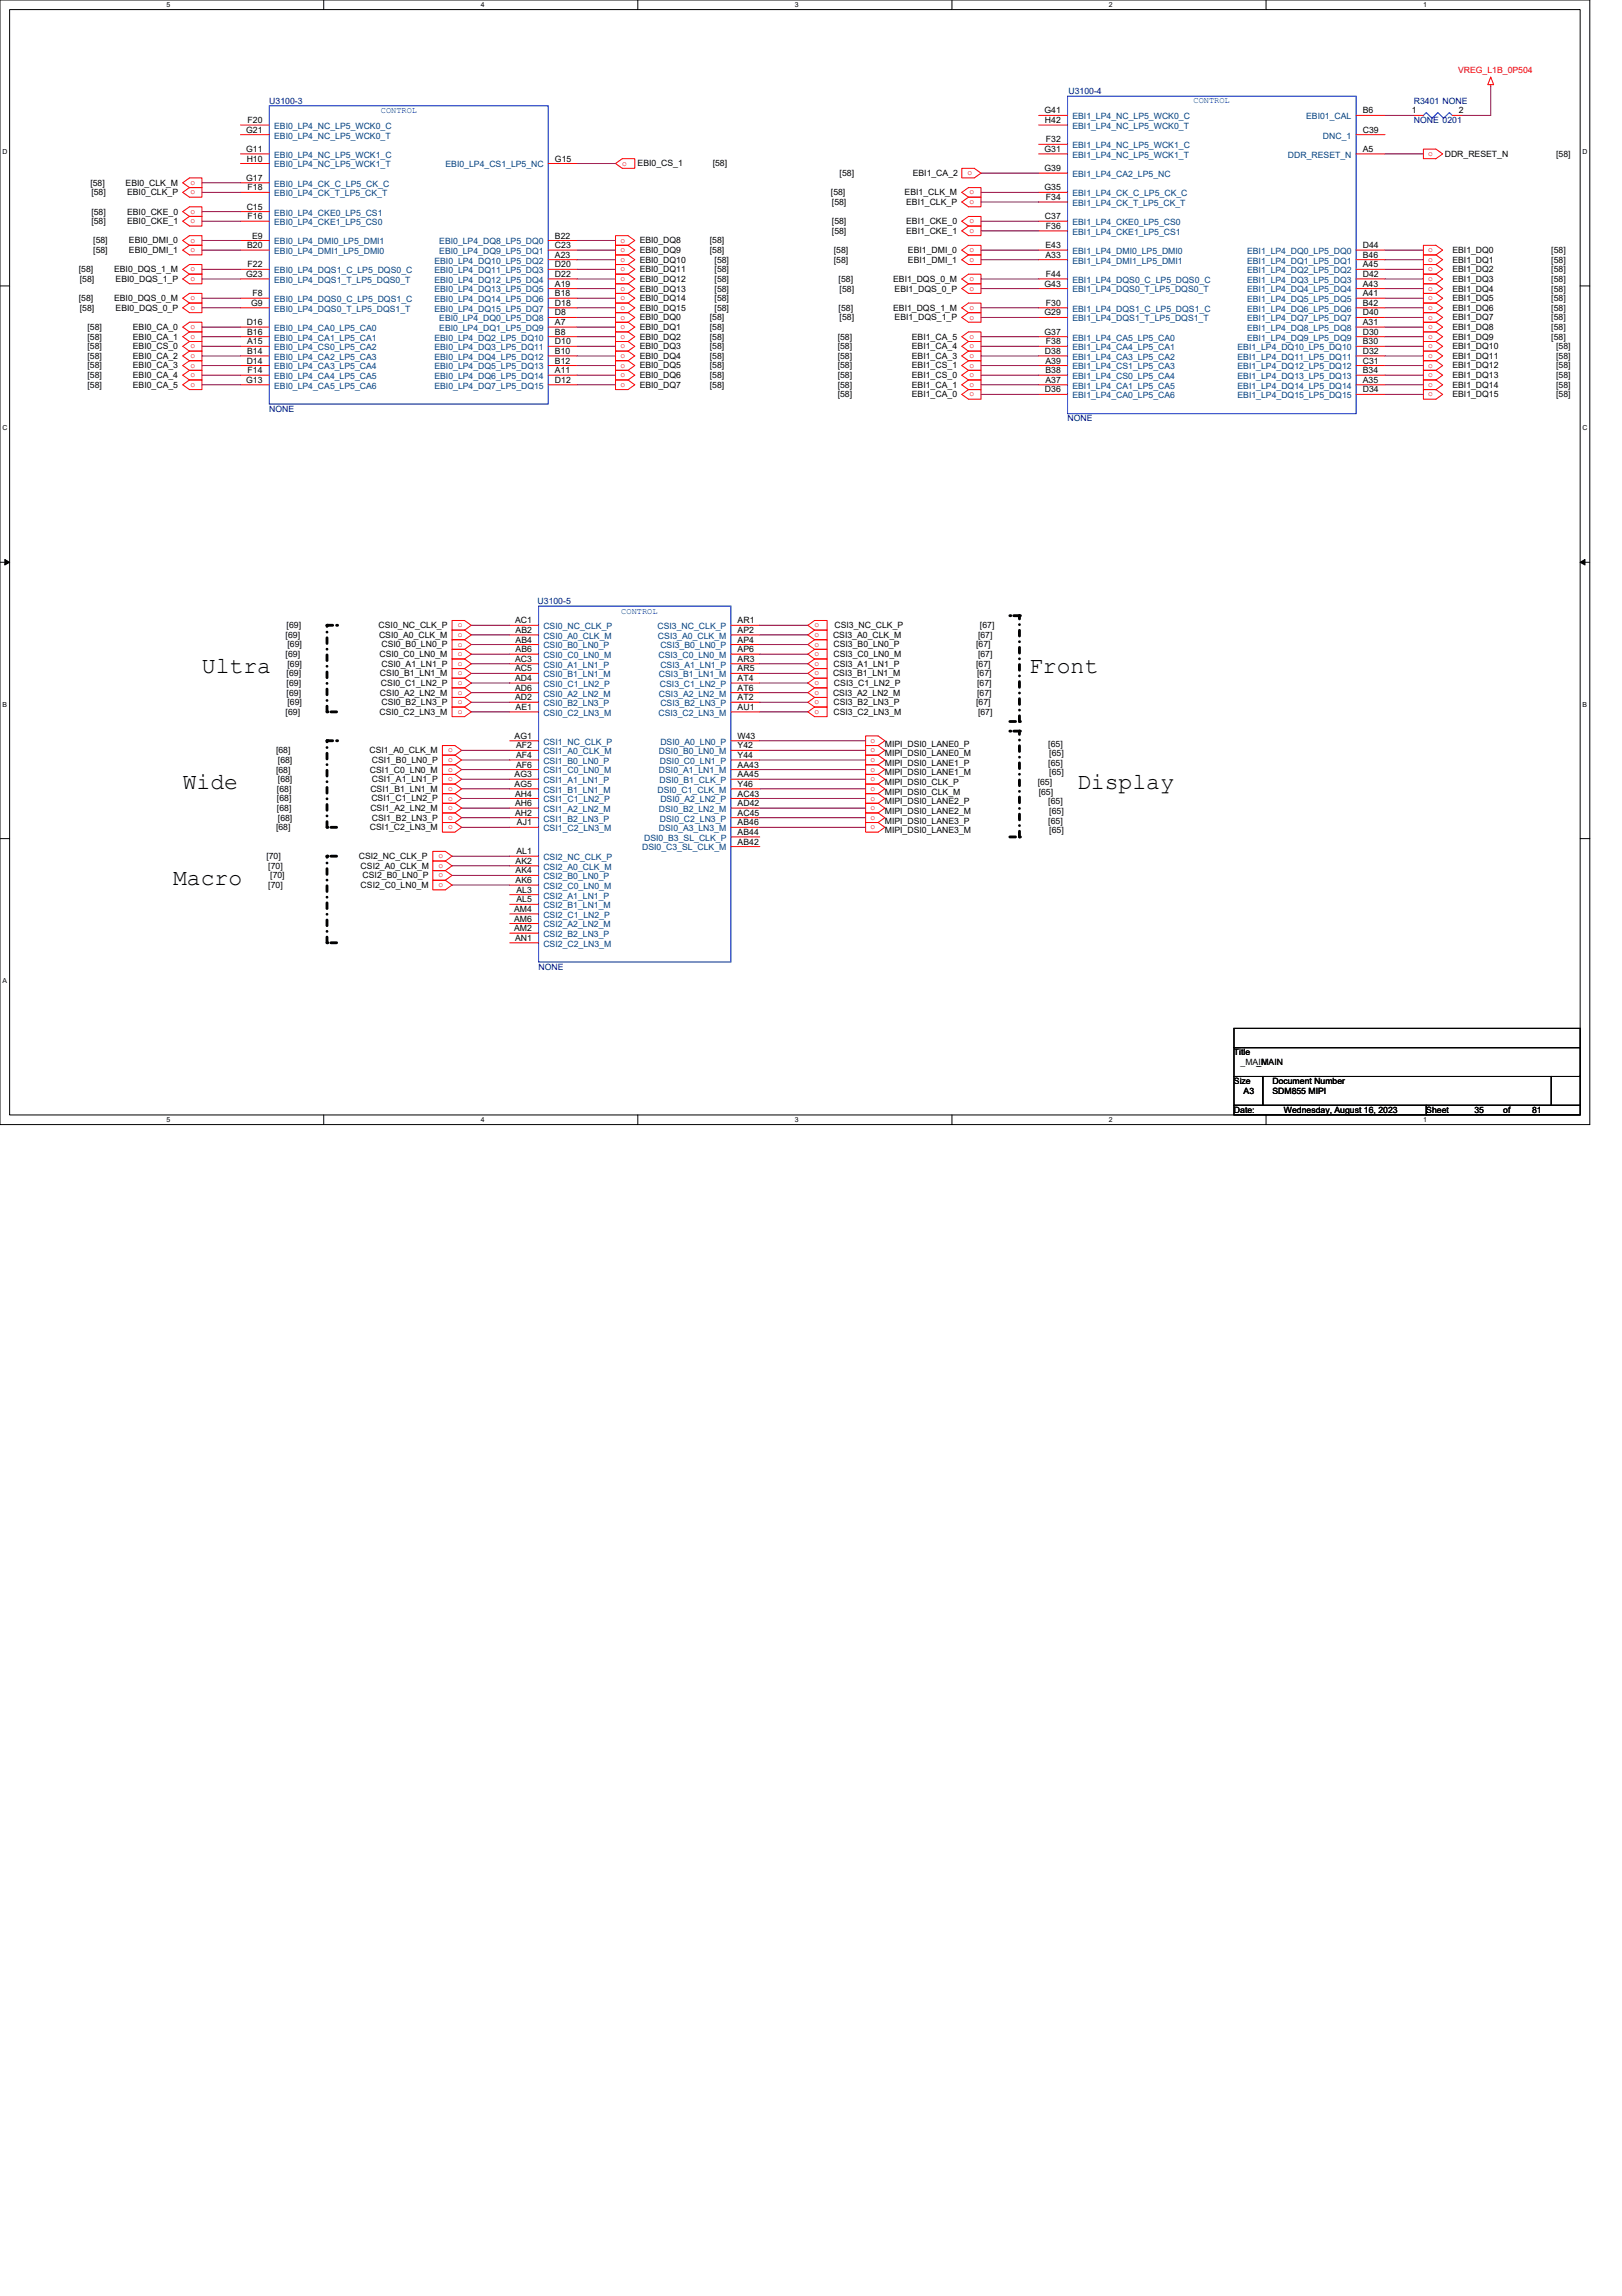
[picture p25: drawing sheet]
<svg xmlns="http://www.w3.org/2000/svg" width="210mm" height="297mm" viewBox="0 0 210 297" stroke-linecap="round" stroke-linejoin="round" font-family="sans-serif">
<defs><g id="words">
<g font-size="3">
<text x="26.1" y="87.1">Ultra</text>
<text x="133.2" y="87.1">Front</text>
<text x="23.6" y="102">Wide</text>
<text x="139.4" y="102">Display</text>
<text x="22.4" y="114.5">Macro</text>
</g>
<g font-size="1.1" fill="#f00">
<text x="188.7" y="9.5">VREG_L1B_0P504</text>
<text x="24.6" y="23.9">o</text>
<text x="80.5" y="21.4">o</text>
<text x="125.2" y="22.7">o</text>
<text x="184.8" y="20.2">o</text>
<text x="24.6" y="25.2">o</text>
<text x="24.6" y="27.6">o</text>
<text x="24.6" y="28.9">o</text>
<text x="125.5" y="25.2">o</text>
<text x="125.5" y="26.4">o</text>
<text x="125.5" y="28.9">o</text>
<text x="24.6" y="31.4">o</text>
<text x="24.6" y="32.6">o</text>
<text x="24.6" y="35.1">o</text>
<text x="80.3" y="31.4">o</text>
<text x="80.3" y="32.6">o</text>
<text x="80.3" y="33.9">o</text>
<text x="80.3" y="35.1">o</text>
<text x="125.5" y="30.1">o</text>
<text x="125.5" y="32.6">o</text>
<text x="125.5" y="33.9">o</text>
<text x="184.8" y="32.6">o</text>
<text x="184.8" y="33.9">o</text>
<text x="184.8" y="35.1">o</text>
<text x="24.6" y="36.4">o</text>
<text x="24.6" y="38.8">o</text>
<text x="24.6" y="40.1">o</text>
<text x="80.3" y="36.4">o</text>
<text x="80.3" y="37.6">o</text>
<text x="80.3" y="38.8">o</text>
<text x="80.3" y="40.1">o</text>
<text x="80.3" y="41.3">o</text>
<text x="125.5" y="36.4">o</text>
<text x="125.5" y="37.6">o</text>
<text x="125.5" y="40.1">o</text>
<text x="125.5" y="41.3">o</text>
<text x="184.8" y="36.4">o</text>
<text x="184.8" y="37.6">o</text>
<text x="184.8" y="38.8">o</text>
<text x="184.8" y="40.1">o</text>
<text x="184.8" y="41.3">o</text>
<text x="24.6" y="42.6">o</text>
<text x="24.6" y="43.8">o</text>
<text x="24.6" y="45.1">o</text>
<text x="24.6" y="46.3">o</text>
<text x="24.6" y="47.6">o</text>
<text x="80.3" y="42.6">o</text>
<text x="80.3" y="43.8">o</text>
<text x="80.3" y="45.1">o</text>
<text x="80.3" y="46.3">o</text>
<text x="80.3" y="47.6">o</text>
<text x="125.5" y="43.8">o</text>
<text x="125.5" y="45.1">o</text>
<text x="125.5" y="46.3">o</text>
<text x="125.5" y="47.6">o</text>
<text x="184.8" y="42.6">o</text>
<text x="184.8" y="43.8">o</text>
<text x="184.8" y="45.1">o</text>
<text x="184.8" y="46.3">o</text>
<text x="184.8" y="47.6">o</text>
<text x="24.6" y="48.8">o</text>
<text x="24.6" y="50">o</text>
<text x="80.3" y="48.8">o</text>
<text x="80.3" y="50">o</text>
<text x="125.5" y="48.8">o</text>
<text x="125.5" y="50">o</text>
<text x="125.5" y="51.3">o</text>
<text x="184.8" y="48.8">o</text>
<text x="184.8" y="50">o</text>
<text x="184.8" y="51.3">o</text>
<text x="59.2" y="81.2">o</text>
<text x="59.2" y="82.4">o</text>
<text x="59.2" y="83.7">o</text>
<text x="105.4" y="81.2">o</text>
<text x="105.4" y="82.4">o</text>
<text x="105.4" y="83.7">o</text>
<text x="59.2" y="84.9">o</text>
<text x="59.2" y="86.1">o</text>
<text x="59.2" y="87.4">o</text>
<text x="59.2" y="88.6">o</text>
<text x="59.2" y="89.9">o</text>
<text x="105.4" y="84.9">o</text>
<text x="105.4" y="86.1">o</text>
<text x="105.4" y="87.4">o</text>
<text x="105.4" y="88.6">o</text>
<text x="105.4" y="89.9">o</text>
<text x="59.2" y="91.1">o</text>
<text x="59.2" y="92.4">o</text>
<text x="105.4" y="91.1">o</text>
<text x="105.4" y="92.4">o</text>
<text x="58" y="97.3">o</text>
<text x="58" y="98.6">o</text>
<text x="58" y="99.8">o</text>
<text x="58" y="101.1">o</text>
<text x="112.6" y="96.1">o</text>
<text x="112.6" y="97.3">o</text>
<text x="112.6" y="98.6">o</text>
<text x="112.6" y="99.8">o</text>
<text x="112.6" y="101.1">o</text>
<text x="58" y="102.3">o</text>
<text x="58" y="103.6">o</text>
<text x="58" y="104.8">o</text>
<text x="58" y="106.1">o</text>
<text x="58" y="107.3">o</text>
<text x="112.6" y="102.3">o</text>
<text x="112.6" y="103.6">o</text>
<text x="112.6" y="104.8">o</text>
<text x="112.6" y="106.1">o</text>
<text x="112.6" y="107.3">o</text>
<text x="56.8" y="111">o</text>
<text x="56.8" y="112.3">o</text>
<text x="56.8" y="113.5">o</text>
<text x="56.8" y="114.8">o</text>
</g>
<g font-size="1.1">
<text x="31.9" y="17.2">G21</text>
<text x="32" y="15.9">F20</text>
<text x="135.2" y="14.7">G41</text>
<text x="135.2" y="15.9">H42</text>
<text x="176.4" y="17.2">C39</text>
<text x="176.4" y="14.7">B6</text>
<text x="182.7" y="14.7">1</text>
<text x="188.8" y="14.7">2</text>
<text x="31.9" y="23.4">G17</text>
<text x="31.9" y="19.7">G11</text>
<text x="31.9" y="20.9">H10</text>
<text x="71.8" y="20.9">G15</text>
<text x="82.5" y="21.5">EBI0_CS_1</text>
<text x="92.2" y="21.5">[58]</text>
<text x="108.7" y="22.8">[58]</text>
<text x="118.1" y="22.8">EBI1_CA_2</text>
<text x="135.2" y="19.7">G31</text>
<text x="135.2" y="22.1">G39</text>
<text x="135.4" y="18.4">F32</text>
<text x="176.4" y="19.7">A5</text>
<text x="187" y="20.3">DDR_RESET_N</text>
<text x="201.4" y="20.3">[58]</text>
<text x="11.7" y="24">[58]</text>
<text x="11.8" y="25.3">[58]</text>
<text x="11.8" y="27.8">[58]</text>
<text x="11.8" y="29">[58]</text>
<text x="16.3" y="24">EBI0_CLK_M</text>
<text x="16.4" y="25.3">EBI0_CLK_P</text>
<text x="16.4" y="27.8">EBI0_CKE_0</text>
<text x="16.4" y="29">EBI0_CKE_1</text>
<text x="31.9" y="27.1">C15</text>
<text x="32" y="28.4">F16</text>
<text x="32" y="24.6">F18</text>
<text x="107.5" y="25.3">[58]</text>
<text x="107.7" y="26.5">[58]</text>
<text x="107.7" y="29">[58]</text>
<text x="117.1" y="25.3">EBI1_CLK_M</text>
<text x="117.3" y="26.5">EBI1_CLK_P</text>
<text x="117.3" y="29">EBI1_CKE_0</text>
<text x="135.2" y="24.6">G35</text>
<text x="135.2" y="28.4">C37</text>
<text x="135.4" y="29.6">F36</text>
<text x="135.4" y="25.9">F34</text>
<text x="10.2" y="35.2">[58]</text>
<text x="12.1" y="31.5">[58]</text>
<text x="12.1" y="32.7">[58]</text>
<text x="14.8" y="35.2">EBI0_DQS_1_M</text>
<text x="16.7" y="31.5">EBI0_DMI_0</text>
<text x="16.7" y="32.7">EBI0_DMI_1</text>
<text x="31.9" y="35.8">G23</text>
<text x="32" y="32.1">B20</text>
<text x="32" y="34.6">F22</text>
<text x="32.6" y="30.9">E9</text>
<text x="71.8" y="33.3">A23</text>
<text x="71.8" y="34.6">D20</text>
<text x="71.8" y="35.8">D22</text>
<text x="71.8" y="30.9">B22</text>
<text x="71.8" y="32.1">C23</text>
<text x="82.8" y="31.5">EBI0_DQ8</text>
<text x="82.8" y="32.7">EBI0_DQ9</text>
<text x="82.8" y="34">EBI0_DQ10</text>
<text x="82.8" y="35.2">EBI0_DQ11</text>
<text x="91.9" y="31.5">[58]</text>
<text x="91.9" y="32.7">[58]</text>
<text x="92.5" y="34">[58]</text>
<text x="92.5" y="35.2">[58]</text>
<text x="107.7" y="30.2">[58]</text>
<text x="107.9" y="32.7">[58]</text>
<text x="107.9" y="34">[58]</text>
<text x="117.3" y="30.2">EBI1_CKE_1</text>
<text x="117.5" y="32.7">EBI1_DMI_0</text>
<text x="117.5" y="34">EBI1_DMI_1</text>
<text x="135.3" y="32.1">E43</text>
<text x="135.3" y="33.3">A33</text>
<text x="135.4" y="35.8">F44</text>
<text x="176.4" y="32.1">D44</text>
<text x="176.4" y="33.3">B46</text>
<text x="176.4" y="34.6">A45</text>
<text x="176.4" y="35.8">D42</text>
<text x="187.9" y="32.7">EBI1_DQ0</text>
<text x="187.9" y="34">EBI1_DQ1</text>
<text x="187.9" y="35.2">EBI1_DQ2</text>
<text x="200.8" y="32.7">[58]</text>
<text x="200.8" y="34">[58]</text>
<text x="200.8" y="35.2">[58]</text>
<text x="10.2" y="39">[58]</text>
<text x="10.3" y="36.5">[58]</text>
<text x="10.3" y="40.2">[58]</text>
<text x="14.8" y="39">EBI0_DQS_0_M</text>
<text x="15" y="36.5">EBI0_DQS_1_P</text>
<text x="15" y="40.2">EBI0_DQS_0_P</text>
<text x="32.5" y="39.6">G9</text>
<text x="32.7" y="38.3">F8</text>
<text x="71.8" y="40.8">D8</text>
<text x="71.8" y="37.1">A19</text>
<text x="71.8" y="38.3">B18</text>
<text x="71.8" y="39.6">D18</text>
<text x="82.8" y="36.5">EBI0_DQ12</text>
<text x="82.8" y="37.7">EBI0_DQ13</text>
<text x="82.8" y="39">EBI0_DQ14</text>
<text x="82.8" y="40.2">EBI0_DQ15</text>
<text x="82.8" y="41.5">EBI0_DQ0</text>
<text x="91.9" y="41.5">[58]</text>
<text x="92.5" y="36.5">[58]</text>
<text x="92.5" y="37.7">[58]</text>
<text x="92.5" y="39">[58]</text>
<text x="92.5" y="40.2">[58]</text>
<text x="108.5" y="36.5">[58]</text>
<text x="108.5" y="40.2">[58]</text>
<text x="108.7" y="37.7">[58]</text>
<text x="108.7" y="41.5">[58]</text>
<text x="115.6" y="36.5">EBI1_DQS_0_M</text>
<text x="115.6" y="40.2">EBI1_DQS_1_M</text>
<text x="115.8" y="37.7">EBI1_DQS_0_P</text>
<text x="115.8" y="41.5">EBI1_DQS_1_P</text>
<text x="135.2" y="37.1">G43</text>
<text x="135.2" y="40.8">G29</text>
<text x="135.4" y="39.6">F30</text>
<text x="176.4" y="37.1">A43</text>
<text x="176.4" y="38.3">A41</text>
<text x="176.4" y="39.6">B42</text>
<text x="176.4" y="40.8">D40</text>
<text x="187.9" y="36.5">EBI1_DQ3</text>
<text x="187.9" y="37.7">EBI1_DQ4</text>
<text x="187.9" y="39">EBI1_DQ5</text>
<text x="187.9" y="40.2">EBI1_DQ6</text>
<text x="187.9" y="41.5">EBI1_DQ7</text>
<text x="200.8" y="36.5">[58]</text>
<text x="200.8" y="37.7">[58]</text>
<text x="200.8" y="39">[58]</text>
<text x="200.8" y="40.2">[58]</text>
<text x="200.8" y="41.5">[58]</text>
<text x="11.3" y="42.7">[58]</text>
<text x="11.3" y="43.9">[58]</text>
<text x="11.3" y="45.2">[58]</text>
<text x="11.3" y="46.4">[58]</text>
<text x="11.3" y="47.7">[58]</text>
<text x="17.2" y="42.7">EBI0_CA_0</text>
<text x="17.2" y="43.9">EBI0_CA_1</text>
<text x="17.2" y="45.2">EBI0_CS_0</text>
<text x="17.2" y="46.4">EBI0_CA_2</text>
<text x="17.2" y="47.7">EBI0_CA_3</text>
<text x="31.9" y="47">D14</text>
<text x="31.9" y="42.1">D16</text>
<text x="32" y="43.3">B16</text>
<text x="32" y="45.8">B14</text>
<text x="32" y="44.5">A15</text>
<text x="71.8" y="42.1">A7</text>
<text x="71.8" y="43.3">B8</text>
<text x="71.8" y="44.5">D10</text>
<text x="71.8" y="45.8">B10</text>
<text x="71.8" y="47">B12</text>
<text x="82.8" y="42.7">EBI0_DQ1</text>
<text x="82.8" y="43.9">EBI0_DQ2</text>
<text x="82.8" y="45.2">EBI0_DQ3</text>
<text x="82.8" y="46.4">EBI0_DQ4</text>
<text x="82.8" y="47.7">EBI0_DQ5</text>
<text x="91.9" y="42.7">[58]</text>
<text x="91.9" y="43.9">[58]</text>
<text x="91.9" y="45.2">[58]</text>
<text x="91.9" y="46.4">[58]</text>
<text x="91.9" y="47.7">[58]</text>
<text x="108.4" y="43.9">[58]</text>
<text x="108.4" y="45.2">[58]</text>
<text x="108.4" y="46.4">[58]</text>
<text x="108.4" y="47.7">[58]</text>
<text x="118" y="43.9">EBI1_CA_5</text>
<text x="118" y="45.2">EBI1_CA_4</text>
<text x="118" y="46.4">EBI1_CA_3</text>
<text x="118" y="47.7">EBI1_CS_1</text>
<text x="135.2" y="43.3">G37</text>
<text x="135.2" y="45.8">D38</text>
<text x="135.3" y="47">A39</text>
<text x="135.4" y="44.5">F38</text>
<text x="176.4" y="44.5">B30</text>
<text x="176.4" y="45.8">D32</text>
<text x="176.4" y="47">C31</text>
<text x="176.4" y="42.1">A31</text>
<text x="176.4" y="43.3">D30</text>
<text x="187.9" y="42.7">EBI1_DQ8</text>
<text x="187.9" y="43.9">EBI1_DQ9</text>
<text x="187.9" y="45.2">EBI1_DQ10</text>
<text x="187.9" y="46.4">EBI1_DQ11</text>
<text x="187.9" y="47.7">EBI1_DQ12</text>
<text x="200.8" y="42.7">[58]</text>
<text x="200.8" y="43.9">[58]</text>
<text x="201.4" y="45.2">[58]</text>
<text x="201.4" y="46.4">[58]</text>
<text x="201.4" y="47.7">[58]</text>
<text x="11.3" y="48.9">[58]</text>
<text x="11.3" y="50.2">[58]</text>
<text x="17.2" y="48.9">EBI0_CA_4</text>
<text x="17.2" y="50.2">EBI0_CA_5</text>
<text x="31.9" y="49.5">G13</text>
<text x="32" y="48.3">F14</text>
<text x="71.8" y="48.3">A11</text>
<text x="71.8" y="49.5">D12</text>
<text x="82.8" y="48.9">EBI0_DQ6</text>
<text x="82.8" y="50.2">EBI0_DQ7</text>
<text x="91.9" y="48.9">[58]</text>
<text x="91.9" y="50.2">[58]</text>
<text x="108.4" y="48.9">[58]</text>
<text x="108.4" y="50.2">[58]</text>
<text x="108.4" y="51.4">[58]</text>
<text x="118" y="48.9">EBI1_CS_0</text>
<text x="118" y="50.2">EBI1_CA_1</text>
<text x="118" y="51.4">EBI1_CA_0</text>
<text x="135.2" y="50.8">D36</text>
<text x="135.3" y="49.5">A37</text>
<text x="135.3" y="48.3">B38</text>
<text x="176.4" y="48.3">B34</text>
<text x="176.4" y="49.5">A35</text>
<text x="176.4" y="50.8">D34</text>
<text x="187.9" y="48.9">EBI1_DQ13</text>
<text x="187.9" y="50.2">EBI1_DQ14</text>
<text x="187.9" y="51.4">EBI1_DQ15</text>
<text x="201.4" y="48.9">[58]</text>
<text x="201.4" y="50.2">[58]</text>
<text x="201.4" y="51.4">[58]</text>
<text x="37" y="82.5">[69]</text>
<text x="37.1" y="81.3">[69]</text>
<text x="37.2" y="83.8">[69]</text>
<text x="49" y="81.3">CSI0_NC_CLK_P</text>
<text x="49.1" y="82.5">CSI0_A0_CLK_M</text>
<text x="49.4" y="83.8">CSI0_B0_LN0_P</text>
<text x="66.7" y="80.6">AC1</text>
<text x="66.7" y="83.1">AB4</text>
<text x="66.7" y="81.9">AB2</text>
<text x="95.5" y="83.1">AP4</text>
<text x="95.5" y="80.6">AR1</text>
<text x="95.5" y="81.9">AP2</text>
<text x="107.8" y="82.5">CSI3_A0_CLK_M</text>
<text x="107.9" y="83.8">CSI3_B0_LN0_P</text>
<text x="108" y="81.3">CSI3_NC_CLK_P</text>
<text x="126.3" y="83.8">[67]</text>
<text x="126.6" y="82.5">[67]</text>
<text x="126.8" y="81.3">[67]</text>
<text x="37" y="85">[69]</text>
<text x="37.1" y="87.5">[69]</text>
<text x="37.1" y="90">[69]</text>
<text x="37.1" y="88.7">[69]</text>
<text x="37.2" y="86.3">[69]</text>
<text x="49.1" y="85">CSI0_C0_LN0_M</text>
<text x="49.2" y="87.5">CSI0_B1_LN1_M</text>
<text x="49.2" y="90">CSI0_A2_LN2_M</text>
<text x="49.3" y="88.7">CSI0_C1_LN2_P</text>
<text x="49.4" y="86.3">CSI0_A1_LN1_P</text>
<text x="66.7" y="85.6">AC3</text>
<text x="66.7" y="89.4">AD6</text>
<text x="66.7" y="86.9">AC5</text>
<text x="66.7" y="88.1">AD4</text>
<text x="66.7" y="84.4">AB6</text>
<text x="95.5" y="85.6">AR3</text>
<text x="95.5" y="89.4">AT6</text>
<text x="95.5" y="86.9">AR5</text>
<text x="95.5" y="84.4">AP6</text>
<text x="95.5" y="88.1">AT4</text>
<text x="107.8" y="87.5">CSI3_B1_LN1_M</text>
<text x="107.8" y="90">CSI3_A2_LN2_M</text>
<text x="107.9" y="85">CSI3_C0_LN0_M</text>
<text x="107.9" y="86.3">CSI3_A1_LN1_P</text>
<text x="107.9" y="88.7">CSI3_C1_LN2_P</text>
<text x="126.3" y="86.3">[67]</text>
<text x="126.5" y="87.5">[67]</text>
<text x="126.5" y="88.7">[67]</text>
<text x="126.5" y="90">[67]</text>
<text x="126.6" y="85">[67]</text>
<text x="37" y="92.5">[69]</text>
<text x="37.2" y="91.2">[69]</text>
<text x="49.1" y="92.5">CSI0_C2_LN3_M</text>
<text x="49.4" y="91.2">CSI0_B2_LN3_P</text>
<text x="66.6" y="95.6">AG1</text>
<text x="66.7" y="90.6">AD2</text>
<text x="66.7" y="91.8">AE1</text>
<text x="95.5" y="90.6">AT2</text>
<text x="95.5" y="95.6">W43</text>
<text x="95.5" y="91.8">AU1</text>
<text x="107.9" y="92.5">CSI3_C2_LN3_M</text>
<text x="107.9" y="91.2">CSI3_B2_LN3_P</text>
<text x="126.3" y="91.2">[67]</text>
<text x="126.6" y="92.5">[67]</text>
<text x="35.7" y="97.5">[68]</text>
<text x="35.7" y="99.9">[68]</text>
<text x="36" y="98.7">[68]</text>
<text x="36" y="101.2">[68]</text>
<text x="47.8" y="97.5">CSI1_A0_CLK_M</text>
<text x="47.9" y="99.9">CSI1_C0_LN0_M</text>
<text x="48.1" y="98.7">CSI1_B0_LN0_P</text>
<text x="48.1" y="101.2">CSI1_A1_LN1_P</text>
<text x="66.6" y="100.6">AG3</text>
<text x="66.6" y="101.8">AG5</text>
<text x="66.8" y="96.8">AF2</text>
<text x="66.8" y="98.1">AF4</text>
<text x="66.8" y="99.3">AF6</text>
<text x="95.5" y="99.3">AA43</text>
<text x="95.5" y="96.8">Y42</text>
<text x="95.5" y="100.6">AA45</text>
<text x="95.5" y="98.1">Y44</text>
<text x="95.5" y="101.8">Y46</text>
<text x="114.5" y="96.6">MIPI_DSI0_LANE0_P</text>
<text x="114.5" y="97.8">MIPI_DSI0_LANE0_M</text>
<text x="114.5" y="99.1">MIPI_DSI0_LANE1_P</text>
<text x="114.5" y="100.3">MIPI_DSI0_LANE1_M</text>
<text x="114.5" y="101.6">MIPI_DSI0_CLK_P</text>
<text x="134.3" y="101.6">[65]</text>
<text x="135.7" y="96.6">[65]</text>
<text x="135.7" y="99.1">[65]</text>
<text x="135.8" y="97.8">[65]</text>
<text x="135.8" y="100.3">[65]</text>
<text x="35.7" y="107.4">[68]</text>
<text x="35.8" y="102.4">[68]</text>
<text x="35.8" y="103.7">[68]</text>
<text x="35.8" y="104.9">[68]</text>
<text x="36" y="106.2">[68]</text>
<text x="47.9" y="107.4">CSI1_C2_LN3_M</text>
<text x="47.9" y="102.4">CSI1_B1_LN1_M</text>
<text x="47.9" y="104.9">CSI1_A2_LN2_M</text>
<text x="48.1" y="103.7">CSI1_C1_LN2_P</text>
<text x="48.1" y="106.2">CSI1_B2_LN3_P</text>
<text x="66.7" y="104.3">AH6</text>
<text x="66.7" y="105.5">AH2</text>
<text x="66.7" y="103">AH4</text>
<text x="66.9" y="106.8">AJ1</text>
<text x="95.5" y="103">AC43</text>
<text x="95.5" y="106.8">AB46</text>
<text x="95.5" y="104.3">AD42</text>
<text x="95.5" y="105.5">AC45</text>
<text x="114.5" y="102.8">MIPI_DSI0_CLK_M</text>
<text x="114.5" y="104.1">MIPI_DSI0_LANE2_P</text>
<text x="114.5" y="105.3">MIPI_DSI0_LANE2_M</text>
<text x="114.5" y="106.5">MIPI_DSI0_LANE3_P</text>
<text x="114.5" y="107.8">MIPI_DSI0_LANE3_M</text>
<text x="134.4" y="102.8">[65]</text>
<text x="135.7" y="104.1">[65]</text>
<text x="135.7" y="106.5">[65]</text>
<text x="135.8" y="105.3">[65]</text>
<text x="135.8" y="107.8">[65]</text>
<text x="34.5" y="111.1">[70]</text>
<text x="34.7" y="112.4">[70]</text>
<text x="35" y="113.6">[70]</text>
<text x="46.4" y="111.1">CSI2_NC_CLK_P</text>
<text x="46.7" y="112.4">CSI2_A0_CLK_M</text>
<text x="46.9" y="113.6">CSI2_B0_LN0_P</text>
<text x="66.7" y="111.8">AK2</text>
<text x="66.7" y="113">AK4</text>
<text x="66.8" y="110.5">AL1</text>
<text x="95.5" y="108">AB44</text>
<text x="95.5" y="109.3">AB42</text>
<text x="34.7" y="114.9">[70]</text>
<text x="46.7" y="114.9">CSI2_C0_LN0_M</text>
<text x="66.5" y="119.2">AM6</text>
<text x="66.5" y="118">AM4</text>
<text x="66.7" y="114.2">AK6</text>
<text x="66.8" y="115.5">AL3</text>
<text x="66.8" y="116.7">AL5</text>
<text x="66.5" y="120.5">AM2</text>
<text x="66.7" y="121.7">AN1</text>
<text x="159.7" y="136.5">Title</text>
<text x="160.5" y="137.8">_MAIN</text>
<text x="162.6" y="137.8">_MAIN</text>
<text x="159.7" y="140.3">Size</text>
<text x="160.9" y="141.5">A3</text>
<text x="164.7" y="140.3">Document Number</text>
<text x="164.7" y="141.5">SDM855 MIPI</text>
<text x="159.7" y="144">Date:</text>
<text x="166.2" y="144">Wednesday, August 16, 2023</text>
<text x="184.6" y="144">Sheet</text>
<text x="190.8" y="144">35</text>
<text x="194.5" y="144">of</text>
<text x="198.3" y="144">81</text>
</g>
<g font-size="1.1" fill="#000080">
<text x="34.8" y="13.4">U3100-3</text>
<text x="138.3" y="12.2">U3100-4</text>
<text x="183" y="13.4">R3401 NONE</text>
<text x="183" y="15.9">NONE 0201</text>
<text x="34.8" y="53.3">NONE</text>
<text x="138.2" y="54.5">NONE</text>
<text x="69.6" y="78.2">U3100-5</text>
<text x="69.7" y="125.5">NONE</text>
</g>
<g font-size="1.1" fill="#004080">
<text x="35.5" y="16.7">EBI0_LP4_NC_LP5_WCK0_C</text>
<text x="35.5" y="17.9">EBI0_LP4_NC_LP5_WCK0_T</text>
<text x="138.8" y="15.4">EBI1_LP4_NC_LP5_WCK0_C</text>
<text x="138.8" y="16.7">EBI1_LP4_NC_LP5_WCK0_T</text>
<text x="169" y="15.4">EBI01_CAL</text>
<text x="171.2" y="17.9">DNC_1</text>
<text x="35.5" y="21.7">EBI0_LP4_NC_LP5_WCK1_T</text>
<text x="35.5" y="20.4">EBI0_LP4_NC_LP5_WCK1_C</text>
<text x="57.7" y="21.7">EBI0_LP4_CS1_LP5_NC</text>
<text x="138.8" y="20.4">EBI1_LP4_NC_LP5_WCK1_T</text>
<text x="138.8" y="22.9">EBI1_LP4_CA2_LP5_NC</text>
<text x="138.8" y="19.2">EBI1_LP4_NC_LP5_WCK1_C</text>
<text x="166.7" y="20.4">DDR_RESET_N</text>
<text x="35.5" y="27.9">EBI0_LP4_CKE0_LP5_CS1</text>
<text x="35.5" y="29.1">EBI0_LP4_CKE1_LP5_CS0</text>
<text x="35.5" y="24.1">EBI0_LP4_CK_C_LP5_CK_C</text>
<text x="35.5" y="25.4">EBI0_LP4_CK_T_LP5_CK_T</text>
<text x="138.8" y="29.1">EBI1_LP4_CKE0_LP5_CS0</text>
<text x="138.8" y="25.4">EBI1_LP4_CK_C_LP5_CK_C</text>
<text x="138.8" y="26.6">EBI1_LP4_CK_T_LP5_CK_T</text>
<text x="35.5" y="31.6">EBI0_LP4_DMI0_LP5_DMI1</text>
<text x="35.5" y="32.9">EBI0_LP4_DMI1_LP5_DMI0</text>
<text x="35.5" y="35.3">EBI0_LP4_DQS1_C_LP5_DQS0_C</text>
<text x="56.2" y="34.1">EBI0_LP4_DQ10_LP5_DQ2</text>
<text x="56.2" y="35.3">EBI0_LP4_DQ11_LP5_DQ3</text>
<text x="56.8" y="31.6">EBI0_LP4_DQ8_LP5_DQ0</text>
<text x="56.8" y="32.9">EBI0_LP4_DQ9_LP5_DQ1</text>
<text x="138.8" y="30.4">EBI1_LP4_CKE1_LP5_CS1</text>
<text x="138.8" y="32.9">EBI1_LP4_DMI0_LP5_DMI0</text>
<text x="138.8" y="34.1">EBI1_LP4_DMI1_LP5_DMI1</text>
<text x="161.4" y="32.9">EBI1_LP4_DQ0_LP5_DQ0</text>
<text x="161.4" y="34.1">EBI1_LP4_DQ1_LP5_DQ1</text>
<text x="161.4" y="35.3">EBI1_LP4_DQ2_LP5_DQ2</text>
<text x="35.5" y="39.1">EBI0_LP4_DQS0_C_LP5_DQS1_C</text>
<text x="35.5" y="40.3">EBI0_LP4_DQS0_T_LP5_DQS1_T</text>
<text x="35.5" y="36.6">EBI0_LP4_DQS1_T_LP5_DQS0_T</text>
<text x="56.2" y="36.6">EBI0_LP4_DQ12_LP5_DQ4</text>
<text x="56.2" y="37.8">EBI0_LP4_DQ13_LP5_DQ5</text>
<text x="56.2" y="39.1">EBI0_LP4_DQ14_LP5_DQ6</text>
<text x="56.2" y="40.3">EBI0_LP4_DQ15_LP5_DQ7</text>
<text x="56.8" y="41.6">EBI0_LP4_DQ0_LP5_DQ8</text>
<text x="138.8" y="36.6">EBI1_LP4_DQS0_C_LP5_DQS0_C</text>
<text x="138.8" y="37.8">EBI1_LP4_DQS0_T_LP5_DQS0_T</text>
<text x="138.8" y="40.3">EBI1_LP4_DQS1_C_LP5_DQS1_C</text>
<text x="138.8" y="41.6">EBI1_LP4_DQS1_T_LP5_DQS1_T</text>
<text x="161.4" y="36.6">EBI1_LP4_DQ3_LP5_DQ3</text>
<text x="161.4" y="37.8">EBI1_LP4_DQ4_LP5_DQ4</text>
<text x="161.4" y="39.1">EBI1_LP4_DQ5_LP5_DQ5</text>
<text x="161.4" y="40.3">EBI1_LP4_DQ6_LP5_DQ6</text>
<text x="161.4" y="41.6">EBI1_LP4_DQ7_LP5_DQ7</text>
<text x="35.5" y="44.1">EBI0_LP4_CA1_LP5_CA1</text>
<text x="35.5" y="46.5">EBI0_LP4_CA2_LP5_CA3</text>
<text x="35.5" y="47.8">EBI0_LP4_CA3_LP5_CA4</text>
<text x="35.5" y="45.3">EBI0_LP4_CS0_LP5_CA2</text>
<text x="35.5" y="42.8">EBI0_LP4_CA0_LP5_CA0</text>
<text x="56.2" y="44.1">EBI0_LP4_DQ2_LP5_DQ10</text>
<text x="56.2" y="45.3">EBI0_LP4_DQ3_LP5_DQ11</text>
<text x="56.2" y="46.5">EBI0_LP4_DQ4_LP5_DQ12</text>
<text x="56.2" y="47.8">EBI0_LP4_DQ5_LP5_DQ13</text>
<text x="56.8" y="42.8">EBI0_LP4_DQ1_LP5_DQ9</text>
<text x="138.8" y="46.5">EBI1_LP4_CA3_LP5_CA2</text>
<text x="138.8" y="45.3">EBI1_LP4_CA4_LP5_CA1</text>
<text x="138.8" y="44.1">EBI1_LP4_CA5_LP5_CA0</text>
<text x="138.8" y="47.8">EBI1_LP4_CS1_LP5_CA3</text>
<text x="160.1" y="45.3">EBI1_LP4_DQ10_LP5_DQ10</text>
<text x="160.1" y="46.5">EBI1_LP4_DQ11_LP5_DQ11</text>
<text x="160.1" y="47.8">EBI1_LP4_DQ12_LP5_DQ12</text>
<text x="161.4" y="42.8">EBI1_LP4_DQ8_LP5_DQ8</text>
<text x="161.4" y="44.1">EBI1_LP4_DQ9_LP5_DQ9</text>
<text x="35.5" y="49">EBI0_LP4_CA4_LP5_CA5</text>
<text x="35.5" y="50.3">EBI0_LP4_CA5_LP5_CA6</text>
<text x="56.2" y="49">EBI0_LP4_DQ6_LP5_DQ14</text>
<text x="56.2" y="50.3">EBI0_LP4_DQ7_LP5_DQ15</text>
<text x="138.8" y="50.3">EBI1_LP4_CA1_LP5_CA5</text>
<text x="138.8" y="49">EBI1_LP4_CS0_LP5_CA4</text>
<text x="138.8" y="51.5">EBI1_LP4_CA0_LP5_CA6</text>
<text x="160.1" y="49">EBI1_LP4_DQ13_LP5_DQ13</text>
<text x="160.1" y="50.3">EBI1_LP4_DQ14_LP5_DQ14</text>
<text x="160.1" y="51.5">EBI1_LP4_DQ15_LP5_DQ15</text>
<text x="70.3" y="81.4">CSI0_NC_CLK_P</text>
<text x="70.3" y="83.9">CSI0_B0_LN0_P</text>
<text x="70.3" y="82.6">CSI0_A0_CLK_M</text>
<text x="85.1" y="81.4">CSI3_NC_CLK_P</text>
<text x="85.1" y="82.6">CSI3_A0_CLK_M</text>
<text x="85.5" y="83.9">CSI3_B0_LN0_P</text>
<text x="70.3" y="86.4">CSI0_A1_LN1_P</text>
<text x="70.3" y="87.6">CSI0_B1_LN1_M</text>
<text x="70.3" y="85.1">CSI0_C0_LN0_M</text>
<text x="70.3" y="88.9">CSI0_C1_LN2_P</text>
<text x="85.2" y="85.1">CSI3_C0_LN0_M</text>
<text x="85.3" y="87.6">CSI3_B1_LN1_M</text>
<text x="85.4" y="88.9">CSI3_C1_LN2_P</text>
<text x="85.5" y="86.4">CSI3_A1_LN1_P</text>
<text x="70.3" y="90.1">CSI0_A2_LN2_M</text>
<text x="70.3" y="91.4">CSI0_B2_LN3_P</text>
<text x="70.3" y="92.6">CSI0_C2_LN3_M</text>
<text x="85.2" y="92.6">CSI3_C2_LN3_M</text>
<text x="85.3" y="90.1">CSI3_A2_LN2_M</text>
<text x="85.5" y="91.4">CSI3_B2_LN3_P</text>
<text x="70.3" y="97.6">CSI1_A0_CLK_M</text>
<text x="70.3" y="101.3">CSI1_A1_LN1_P</text>
<text x="70.3" y="98.8">CSI1_B0_LN0_P</text>
<text x="70.3" y="100.1">CSI1_C0_LN0_M</text>
<text x="70.3" y="96.3">CSI1_NC_CLK_P</text>
<text x="85.3" y="100.1">DSI0_A1_LN1_M</text>
<text x="85.3" y="97.6">DSI0_B0_LN0_M</text>
<text x="85.3" y="101.3">DSI0_B1_CLK_P</text>
<text x="85.4" y="98.8">DSI0_C0_LN1_P</text>
<text x="85.5" y="96.3">DSI0_A0_LN0_P</text>
<text x="70.3" y="105">CSI1_A2_LN2_M</text>
<text x="70.3" y="102.6">CSI1_B1_LN1_M</text>
<text x="70.3" y="106.3">CSI1_B2_LN3_P</text>
<text x="70.3" y="103.8">CSI1_C1_LN2_P</text>
<text x="70.3" y="107.5">CSI1_C2_LN3_M</text>
<text x="85.1" y="102.6">DSI0_C1_CLK_M</text>
<text x="85.3" y="107.5">DSI0_A3_LN3_M</text>
<text x="85.3" y="105">DSI0_B2_LN2_M</text>
<text x="85.4" y="106.3">DSI0_C2_LN3_P</text>
<text x="85.5" y="103.8">DSI0_A2_LN2_P</text>
<text x="70.3" y="112.5">CSI2_A0_CLK_M</text>
<text x="70.3" y="113.8">CSI2_B0_LN0_P</text>
<text x="70.3" y="111.3">CSI2_NC_CLK_P</text>
<text x="83.1" y="110">DSI0_C3_SL_CLK_M</text>
<text x="83.4" y="108.8">DSI0_B3_SL_CLK_P</text>
<text x="70.3" y="116.2">CSI2_A1_LN1_P</text>
<text x="70.3" y="120">CSI2_A2_LN2_M</text>
<text x="70.3" y="117.5">CSI2_B1_LN1_M</text>
<text x="70.3" y="115">CSI2_C0_LN0_M</text>
<text x="70.3" y="118.7">CSI2_C1_LN2_P</text>
<text x="70.3" y="121.2">CSI2_B2_LN3_P</text>
<text x="70.3" y="122.5">CSI2_C2_LN3_M</text>
</g>
<g font-size="1.1" fill="#00f">
<text x="49.3" y="14.6">CONTROL</text>
<text x="154.5" y="13.3">CONTROL</text>
<text x="80.4" y="79.4">CONTROL</text>
</g>
<g font-size=".9">
<text x="21.6" y=".9">5</text>
<text x="62.2" y=".9">4</text>
<text x="102.9" y=".9">3</text>
<text x="143.5" y=".9">2</text>
<text x="184.2" y=".9">1</text>
<text x=".3" y="19.9">D</text>
<text x="204.8" y="19.9">D</text>
<text x=".3" y="55.7">C</text>
<text x="204.8" y="55.7">C</text>
<text x=".3" y="91.4">B</text>
<text x="204.8" y="91.4">B</text>
<text x=".3" y="127.2">A</text>
<text x="21.6" y="145.2">5</text>
<text x="62.2" y="145.2">4</text>
<text x="102.9" y="145.2">3</text>
<text x="143.5" y="145.2">2</text>
<text x="184.2" y="145.2">1</text>
</g>
</g></defs>
<path d="M0 0h205.7v145.5h-205.7zM1.2 1.2h203.3v143h-203.3z" fill="none" stroke="#000" stroke-width=".13"/>
<g fill="#fff">
<path d="M21.6 .1h.5v1h-.5z"/>
<path d="M21.6 144.4h.5v1h-.5z"/>
</g>
<path d="M41.9 0v1.2M41.9 144.2v1.3" fill="none" stroke="#000" stroke-width=".13"/>
<g fill="#fff">
<path d="M62.2 .1h.5v1h-.5z"/>
<path d="M62.2 144.4h.5v1h-.5z"/>
</g>
<path d="M82.5 0v1.2M82.5 144.2v1.3" fill="none" stroke="#000" stroke-width=".13"/>
<g fill="#fff">
<path d="M102.9 .1h.5v1h-.5z"/>
<path d="M102.9 144.4h.5v1h-.5z"/>
</g>
<path d="M123.2 0v1.2M123.2 144.2v1.3" fill="none" stroke="#000" stroke-width=".13"/>
<g fill="#fff">
<path d="M143.5 .1h.5v1h-.5z"/>
<path d="M143.5 144.4h.5v1h-.5z"/>
</g>
<path d="M163.8 0v1.2M163.8 144.2v1.3" fill="none" stroke="#000" stroke-width=".13"/>
<g fill="#fff">
<path d="M184.2 .1h.5v1h-.5z"/>
<path d="M184.2 144.4h.5v1h-.5z"/>
<path d="M.3 19.1h.7v1h-.7z"/>
<path d="M204.8 19.1h.6v1h-.6z"/>
<path d="M.3 54.9h.7v1h-.7z"/>
<path d="M204.8 54.9h.6v1h-.6z"/>
</g>
<path d="M0 37h1.2M204.5 37h1.2" fill="none" stroke="#000" stroke-width=".13"/>
<g fill="#fff">
<path d="M.3 90.6h.6v1h-.6z"/>
<path d="M204.8 90.6h.6v1h-.6z"/>
</g>
<path d="M0 72.7h1.2M.6 72.4l.6 .3-.6 .4zM204.5 72.7l.6-.3v.7zM204.5 72.7h1.2" fill="none" stroke="#000" stroke-width=".13"/>
<path d="M.6 72.4l.6 .3-.6 .4zM204.5 72.7l.6-.3v.7z" fill="#000"/>
<path d="M.3 126.4h.6v1h-.6z" fill="#fff"/>
<path d="M0 108.5h1.2M204.5 108.5h1.2M159.7 133h44.8v2.5h-44.8zM159.7 135.5h44.8v3.8h-44.8zM159.7 139.3h3.7v3.7h-3.7zM163.4 139.3h37.4v3.7h-37.4zM200.8 139.3h3.7v3.7h-3.7zM159.7 143h24.9v1.2h-24.9zM184.6 143h19.9v1.2h-19.9z" fill="none" stroke="#000" stroke-width=".13"/>
<g fill="none" stroke="#000" stroke-width=".37" stroke-dasharray=".7 .7 0 .7">
<path d="M131.9 79.7h-1.2M42.3 92.1v-11.2M42.3 80.9h1.3M42.3 95.8h1.3M43.6 92.1h-1.3M130.7 93.3h1.2M131.9 93.3v-13.6M131.9 94.6h-1.2M42.3 107v-11.2M43.6 107h-1.3M43.6 110.8h-1.3M130.7 108.3h1.2"/>
<path d="M131.9 108.3v-13.7M42.3 122v-11.2M43.6 122h-1.3"/>
</g>
<g fill="#000" stroke-dasharray=".7 .7 0 .7">
<circle cx="130.7" cy="79.7" r=".18"/>
<circle cx="131.9" cy="79.7" r=".18"/>
<circle cx="42.3" cy="80.9" r=".18"/>
<circle cx="42.3" cy="92.1" r=".18"/>
<circle cx="42.3" cy="95.8" r=".18"/>
<circle cx="43.6" cy="80.9" r=".18"/>
<circle cx="43.6" cy="95.8" r=".18"/>
<circle cx="130.7" cy="94.6" r=".18"/>
<circle cx="131.9" cy="93.3" r=".18"/>
<circle cx="131.9" cy="94.6" r=".18"/>
<circle cx="42.3" cy="107" r=".18"/>
<circle cx="42.3" cy="110.8" r=".18"/>
<circle cx="131.9" cy="108.3" r=".18"/>
<circle cx="42.3" cy="122" r=".18"/>
</g>
<g fill="none" stroke="#f00" stroke-width=".13">
<path d="M31.1 16.2h3.7M31.1 17.4h3.7M31.1 19.9h3.7M134.4 19.9h3.8M134.4 14.9h3.8M134.4 16.2h3.8M134.4 18.7h3.8M175.5 19.9h3.7M175.5 17.4h3.7M175.5 14.9h3.7M183 14.9h1.2M184.2 19.3h1.6l.9 .6-.9 .6h-1.6z"/>
<path d="M187.9 14.9h1.3M192.9 10l.4 1h-.8zM192.9 11v.2M23.6 23.6l.9-.6h1.6v1.3h-1.6zM23.6 24.9l.9-.6h1.6v1.2h-1.6zM23.6 27.4l.9-.6h1.6v1.2h-1.6zM23.6 28.6l.9-.6h1.6v1.2h-1.6zM23.6 31.1l.9-.6h1.6v1.2h-1.6zM23.6 32.4l.9-.7h1.6v1.3h-1.6zM23.6 34.8l.9-.6h1.6v1.3h-1.6zM23.6 36.1l.9-.6h1.6v1.2h-1.6zM23.6 38.6l.9-.6h1.6v1.2h-1.6z"/>
<path d="M23.6 39.8l.9-.6h1.6v1.2h-1.6zM31.1 21.2h3.7M31.1 27.4h3.7M31.1 28.6h3.7M31.1 23.6h3.7M31.1 24.9h3.7M31.1 31.1h3.7M31.1 32.4h3.7M31.1 38.6h3.7M31.1 39.8h3.7M31.1 34.8h3.7M31.1 36.1h3.7"/>
<path d="M70.9 21.2h3.8M70.9 33.6h3.8M70.9 34.8h3.8M70.9 36.1h3.8M70.9 37.3h3.8M70.9 38.6h3.8M70.9 39.8h3.8M70.9 31.1h3.8M70.9 32.4h3.8M79.7 21.2l.8-.7h1.6v1.3h-1.6zM79.7 30.5h1.6l.8 .6-.8 .6h-1.6zM81.3 31.7h-1.6v1.3h1.6"/>
<path d="M81.3 33h-1.6v1.2h1.6M81.3 34.2h-1.6v1.3h1.6M81.3 35.5h-1.6v1.2h1.6M81.3 36.7h-1.6v1.3h1.6M81.3 38h-1.6v1.2h1.6M81.3 39.2h-1.6v1.2h1.6M81.3 31.7l.8 .7-.8 .6M81.3 33l.8 .6-.8 .6M81.3 34.2l.8 .6-.8 .7M81.3 35.5l.8 .6-.8 .6M81.3 36.7l.8 .6-.8 .7M81.3 38l.8 .6-.8 .6"/>
<path d="M81.3 39.2l.8 .6-.8 .6M124.5 21.8h1.6l.9 .6-.9 .6h-1.6zM124.5 24.9l.8-.6h1.7v1.2h-1.7zM124.5 26.1l.8-.6h1.7v1.3h-1.7zM124.5 28.6l.8-.6h1.7v1.2h-1.7zM124.5 29.9l.8-.7h1.7v1.3h-1.7zM124.5 32.4l.8-.7h1.7v1.3h-1.7zM124.5 33.6l.8-.6h1.7v1.2h-1.7zM124.5 36.1l.8-.6h1.7v1.2h-1.7zM124.5 37.3l.8-.6h1.7v1.3h-1.7zM124.5 39.8l.8-.6h1.7v1.2h-1.7zM134.4 22.4h3.8"/>
<path d="M134.4 28.6h3.8M134.4 29.9h3.8M134.4 24.9h3.8M134.4 26.1h3.8M134.4 32.4h3.8M134.4 33.6h3.8M134.4 36.1h3.8M134.4 37.3h3.8M134.4 39.8h3.8M175.5 32.4h3.7M175.5 33.6h3.7M175.5 34.8h3.7"/>
<path d="M175.5 36.1h3.7M175.5 37.3h3.7M175.5 38.6h3.7M175.5 39.8h3.7M184.2 31.7h1.6l.9 .7-.9 .6h-1.6zM185.8 33h-1.6v1.2h1.6M185.8 34.2h-1.6v1.3h1.6M185.8 35.5h-1.6v1.2h1.6M185.8 36.7h-1.6v1.3h1.6M185.8 38h-1.6v1.2h1.6M185.8 39.2h-1.6v1.2h1.6M185.8 33l.9 .6-.9 .6"/>
<path d="M185.8 34.2l.9 .6-.9 .7M185.8 35.5l.9 .6-.9 .6M185.8 36.7l.9 .6-.9 .7M185.8 38l.9 .6-.9 .6M185.8 39.2l.9 .6-.9 .6M23.6 42.3l.9-.6h1.6v1.2h-1.6zM23.6 49.8l.9-.6h1.6v1.2h-1.6zM24.5 42.9l-.9 .7 .9 .6M24.5 44.2l-.9 .6 .9 .6M24.5 45.4l-.9 .6 .9 .7M24.5 46.7l-.9 .6 .9 .6M24.5 47.9l-.9 .6 .9 .7"/>
<path d="M24.5 42.9h1.6v1.3h-1.6M24.5 44.2h1.6v1.2h-1.6M24.5 45.4h1.6v1.3h-1.6M24.5 46.7h1.6v1.2h-1.6M24.5 47.9h1.6v1.3h-1.6M31.1 43.6h3.7M31.1 46h3.7M31.1 47.3h3.7M31.1 48.5h3.7M31.1 49.8h3.7M31.1 44.8h3.7M31.1 42.3h3.7"/>
<path d="M70.9 41.1h3.8M70.9 42.3h3.8M70.9 43.6h3.8M70.9 44.8h3.8M70.9 46h3.8M70.9 47.3h3.8M70.9 48.5h3.8M70.9 49.8h3.8M79.7 49.2h1.6l.8 .6-.8 .6h-1.6zM81.3 40.4h-1.6v1.3h1.6M81.3 41.7h-1.6v1.2h1.6M81.3 42.9h-1.6v1.3h1.6"/>
<path d="M81.3 44.2h-1.6v1.2h1.6M81.3 45.4h-1.6v1.3h1.6M81.3 46.7h-1.6v1.2h1.6M81.3 47.9h-1.6v1.3h1.6M81.3 40.4l.8 .7-.8 .6M81.3 41.7l.8 .6-.8 .6M81.3 42.9l.8 .7-.8 .6M81.3 44.2l.8 .6-.8 .6M81.3 45.4l.8 .6-.8 .7M81.3 46.7l.8 .6-.8 .6M81.3 47.9l.8 .6-.8 .7M124.5 41.1l.8-.7h1.7v1.3h-1.7z"/>
<path d="M124.5 43.6l.8-.7h1.7v1.3h-1.7zM124.5 51l.8-.6h1.7v1.2h-1.7zM125.3 44.2h1.7v1.2h-1.7M125.3 45.4h1.7v1.3h-1.7M125.3 46.7h1.7v1.2h-1.7M125.3 47.9h1.7v1.3h-1.7M125.3 49.2h1.7v1.2h-1.7M125.3 44.2l-.8 .6 .8 .6M125.3 45.4l-.8 .6 .8 .7M125.3 46.7l-.8 .6 .8 .6M125.3 47.9l-.8 .6 .8 .7M125.3 49.2l-.8 .6 .8 .6"/>
<path d="M134.4 49.8h3.8M134.4 46h3.8M134.4 44.8h3.8M134.4 43.6h3.8M134.4 48.5h3.8M134.4 47.3h3.8M134.4 41.1h3.8M134.4 51h3.8M175.5 44.8h3.7M175.5 46h3.7M175.5 47.3h3.7M175.5 48.5h3.7"/>
<path d="M175.5 49.8h3.7M175.5 51h3.7M175.5 41.1h3.7M175.5 42.3h3.7M175.5 43.6h3.7M184.2 50.4h1.6l.9 .6-.9 .6h-1.6zM185.8 40.4h-1.6v1.3h1.6M185.8 41.7h-1.6v1.2h1.6M185.8 42.9h-1.6v1.3h1.6M185.8 44.2h-1.6v1.2h1.6M185.8 45.4h-1.6v1.3h1.6M185.8 46.7h-1.6v1.2h1.6"/>
<path d="M185.8 47.9h-1.6v1.3h1.6M185.8 49.2h-1.6v1.2h1.6M185.8 40.4l.9 .7-.9 .6M185.8 41.7l.9 .6-.9 .6M185.8 42.9l.9 .7-.9 .6M185.8 44.2l.9 .6-.9 .6M185.8 45.4l.9 .6-.9 .7M185.8 46.7l.9 .6-.9 .6M185.8 47.9l.9 .6-.9 .7M185.8 49.2l.9 .6-.9 .6M57.3 96.5h1.6l.8 .6-.8 .6h-1.6zM58.5 80.3h1.6l.9 .6-.9 .6h-1.6z"/>
<path d="M58.5 91.5h1.6l.9 .6-.9 .6h-1.6zM58.9 97.7h-1.6v1.2h1.6M58.9 98.9h-1.6v1.3h1.6M58.9 97.7l.8 .6-.8 .6M58.9 98.9l.8 .7-.8 .6M60.1 81.5h-1.6v1.3h1.6M60.1 82.8h-1.6v1.2h1.6M60.1 84h-1.6v1.3h1.6M60.1 85.3h-1.6v1.2h1.6M60.1 86.5h-1.6v1.2h1.6M60.1 87.7h-1.6v1.3h1.6M60.1 89h-1.6v1.2h1.6"/>
<path d="M60.1 90.2h-1.6v1.3h1.6M60.1 81.5l.9 .6-.9 .7M60.1 82.8l.9 .6-.9 .6M60.1 84l.9 .6-.9 .7M60.1 85.3l.9 .6-.9 .6M60.1 86.5l.9 .6-.9 .6M60.1 87.7l.9 .7-.9 .6M60.1 89l.9 .6-.9 .6M60.1 90.2l.9 .7-.9 .6M66 80.9h3.7M66 85.9h3.7M66 89.6h3.7"/>
<path d="M66 83.4h3.7M66 87.1h3.7M66 90.9h3.7M66 84.6h3.7M66 88.4h3.7M66 92.1h3.7M66 82.1h3.7M66 97.1h3.7M66 98.3h3.7M66 99.6h3.7M66 95.8h3.7M94.6 80.9h3.7"/>
<path d="M94.6 85.9h3.7M94.6 89.6h3.7M94.6 83.4h3.7M94.6 87.1h3.7M94.6 90.9h3.7M94.6 84.6h3.7M94.6 88.4h3.7M94.6 92.1h3.7M94.6 82.1h3.7M94.6 95.8h3.7M94.6 99.6h3.7M94.6 97.1h3.7"/>
<path d="M94.6 98.3h3.7M104.5 80.9l.9-.6h1.6v1.2h-1.6zM104.5 92.1l.9-.6h1.6v1.2h-1.6zM105.4 81.5l-.9 .6 .9 .7M105.4 82.8l-.9 .6 .9 .6M105.4 84l-.9 .6 .9 .7M105.4 85.3l-.9 .6 .9 .6M105.4 86.5l-.9 .6 .9 .6M105.4 87.7l-.9 .7 .9 .6M105.4 89l-.9 .6 .9 .6M105.4 90.2l-.9 .7 .9 .6M105.4 81.5h1.6v1.3h-1.6"/>
<path d="M105.4 82.8h1.6v1.2h-1.6M105.4 84h1.6v1.3h-1.6M105.4 85.3h1.6v1.2h-1.6M105.4 86.5h1.6v1.2h-1.6M105.4 87.7h1.6v1.3h-1.6M105.4 89h1.6v1.2h-1.6M105.4 90.2h1.6v1.3h-1.6M112 95.2h1.6l.9 .6-.9 .7h-1.6zM113.6 96.5l.9 .6-.9 .6M113.6 97.7l.9 .6-.9 .6M113.6 98.9l.9 .7-.9 .6M113.6 96.5h-1.6v1.2h1.6"/>
<path d="M113.6 97.7h-1.6v1.2h1.6M113.6 98.9h-1.6v1.3h1.6M56 110.1h1.6l.9 .7-.9 .6h-1.6zM56 113.9h1.6l.9 .6-.9 .6h-1.6zM57.3 106.4h1.6l.8 .6-.8 .7h-1.6zM57.6 111.4h-1.6v1.2h1.6M57.6 112.6h-1.6v1.3h1.6M57.6 111.4l.9 .6-.9 .6M57.6 112.6l.9 .7-.9 .6M58.9 100.2h-1.6v1.2h1.6M58.9 101.4h-1.6v1.3h1.6M58.9 102.7h-1.6v1.2h1.6"/>
<path d="M58.9 103.9h-1.6v1.3h1.6M58.9 105.2h-1.6v1.2h1.6M58.9 100.2l.8 .6-.8 .6M58.9 101.4l.8 .7-.8 .6M58.9 102.7l.8 .6-.8 .6M58.9 103.9l.8 .6-.8 .7M58.9 105.2l.8 .6-.8 .6M66 100.8h3.7M66 104.5h3.7M66 102.1h3.7M66 105.8h3.7M66 103.3h3.7"/>
<path d="M66 107h3.7M66 112h3.7M66 115.7h3.7M66 119.5h3.7M66 113.3h3.7M66 117h3.7M66 114.5h3.7M66 118.2h3.7M66 110.8h3.7M94.6 103.3h3.7M94.6 107h3.7M94.6 100.8h3.7"/>
<path d="M94.6 104.5h3.7M94.6 108.3h3.7M94.6 102.1h3.7M94.6 105.8h3.7M94.6 109.5h3.7M112 106.4h1.6l.9 .6-.9 .7h-1.6zM113.6 100.2l.9 .6-.9 .6M113.6 101.4l.9 .7-.9 .6M113.6 102.7l.9 .6-.9 .6M113.6 103.9l.9 .6-.9 .7M113.6 105.2l.9 .6-.9 .6M113.6 100.2h-1.6v1.2h1.6"/>
<path d="M113.6 101.4h-1.6v1.3h1.6M113.6 102.7h-1.6v1.2h1.6M113.6 103.9h-1.6v1.3h1.6M113.6 105.2h-1.6v1.2h1.6M66 120.7h3.7M66 122h3.7"/>
</g>
<path d="M34.8 13.7h36.1v38.6h-36.1zM138.2 12.4h37.3v41.1h-37.3zM184.2 14.9l.4-.3 .7 .7 .8-.7 .7 .7 .8-.7 .3 .3M69.7 78.4h24.9v46.1h-24.9z" fill="none" stroke="#00f" stroke-width=".13"/>
<g fill="none" stroke="#800040" stroke-width=".13">
<path d="M179.2 19.9h5M179.2 14.9h3.8M192.9 11.2v3.7h-3.7M26.1 23.6h5M26.1 24.9h5M26.1 27.4h5M26.1 28.6h5M26.1 31.1h5M26.1 32.4h5M26.1 34.8h5M26.1 36.1h5M26.1 38.6h5"/>
<path d="M26.1 39.8h5M74.7 21.2h5M74.7 31.1h5M74.7 32.4h5M74.7 33.6h5M74.7 34.8h5M74.7 36.1h5M74.7 37.3h5M74.7 38.6h5M74.7 39.8h5M127 22.4h7.4M127 24.9h7.4"/>
<path d="M127 26.1h7.4M127 28.6h7.4M127 29.9h7.4M127 32.4h7.4M127 33.6h7.4M127 36.1h7.4M127 37.3h7.4M127 39.8h7.4M179.2 32.4h5M179.2 33.6h5M179.2 34.8h5M179.2 36.1h5"/>
<path d="M179.2 37.3h5M179.2 38.6h5M179.2 39.8h5M26.1 42.3h5M26.1 43.6h5M26.1 44.8h5M26.1 46h5M26.1 47.3h5M26.1 48.5h5M26.1 49.8h5M74.7 41.1h5M74.7 42.3h5"/>
<path d="M74.7 43.6h5M74.7 44.8h5M74.7 46h5M74.7 47.3h5M74.7 48.5h5M74.7 49.8h5M127 41.1h7.4M127 43.6h7.4M127 44.8h7.4M127 46h7.4M127 47.3h7.4M127 48.5h7.4"/>
<path d="M127 49.8h7.4M127 51h7.4M179.2 41.1h5M179.2 42.3h5M179.2 43.6h5M179.2 44.8h5M179.2 46h5M179.2 47.3h5M179.2 48.5h5M179.2 49.8h5M179.2 51h5M59.7 97.1h6.3"/>
<path d="M59.7 98.3h6.3M59.7 99.6h6.3M61 80.9h5M61 82.1h5M61 83.4h5M61 84.6h5M61 85.9h5M61 87.1h5M61 88.4h5M61 89.6h5M61 90.9h5M61 92.1h5"/>
<path d="M98.3 80.9h6.2M98.3 82.1h6.2M98.3 83.4h6.2M98.3 84.6h6.2M98.3 85.9h6.2M98.3 87.1h6.2M98.3 88.4h6.2M98.3 89.6h6.2M98.3 90.9h6.2M98.3 92.1h6.2M98.3 95.8h13.7M98.3 97.1h13.7"/>
<path d="M98.3 98.3h13.7M98.3 99.6h13.7M58.5 110.8h7.5M58.5 112h7.5M58.5 113.3h7.5M58.5 114.5h7.5M59.7 100.8h6.3M59.7 102.1h6.3M59.7 103.3h6.3M59.7 104.5h6.3M59.7 105.8h6.3M59.7 107h6.3"/>
<path d="M98.3 100.8h13.7M98.3 102.1h13.7M98.3 103.3h13.7M98.3 104.5h13.7M98.3 105.8h13.7M98.3 107h13.7"/>
</g>
<use href="#words"/>
</svg>
